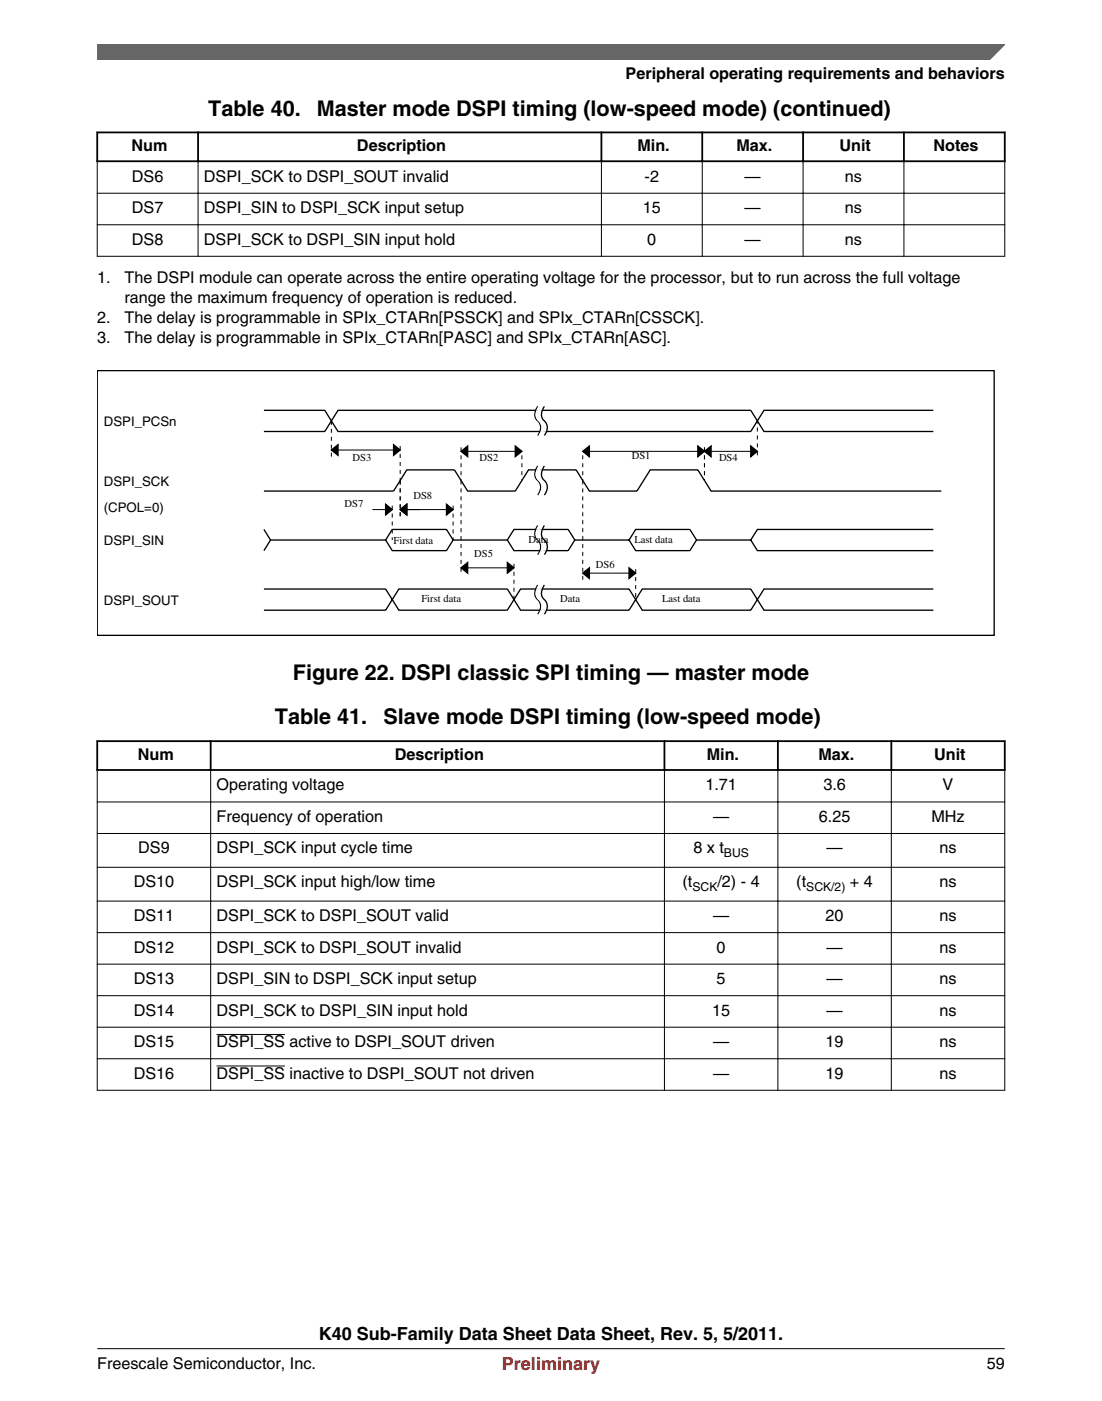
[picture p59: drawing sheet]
<svg xmlns="http://www.w3.org/2000/svg" width="216mm" height="274mm" viewBox="0 0 216 274" stroke-linecap="round" stroke-linejoin="round" font-family="sans-serif">
<defs><g id="words">
<g font-size="4.2">
<text x="40.8" y="22.6">Table 40.</text>
<text x="62.1" y="22.6">Master mode DSPI timing (low-speed mode) (continued)</text>
<text x="57.4" y="133.1">Figure 22. DSPI classic SPI timing — master mode</text>
<text x="53.8" y="141.8">Table 41.</text>
<text x="75.1" y="141.8">Slave mode DSPI timing (low-speed mode)</text>
</g>
<text font-size="3.5" x="62.5" y="262.3">K40 Sub-Family Data Sheet Data Sheet, Rev. 5, 5/2011.</text>
<text font-size="3.5" fill="#f00" x="98.3" y="268.2">Preliminary</text>
<g font-size="3.2">
<text x="122.6" y="15.5">Peripheral operating requirements and behaviors</text>
<text x="25.8" y="29.6">Num</text>
<text x="69.9" y="29.6">Description</text>
<text x="124.9" y="29.6">Min.</text>
<text x="144.3" y="29.6">Max.</text>
<text x="164.5" y="29.6">Unit</text>
<text x="182.9" y="29.6">Notes</text>
<text x="25.8" y="35.6">DS6</text>
<text x="40" y="35.6">DSPI_SCK to DSPI_SOUT invalid</text>
<text x="126.3" y="35.6">-2</text>
<text x="145.9" y="35.6">—</text>
<text x="165.5" y="35.6">ns</text>
<text x="25.8" y="41.7">DS7</text>
<text x="40" y="41.7">DSPI_SIN to DSPI_SCK input setup</text>
<text x="125.9" y="41.7">15</text>
<text x="145.9" y="41.7">—</text>
<text x="165.5" y="41.7">ns</text>
<text x="25.8" y="47.9">DS8</text>
<text x="40" y="47.9">DSPI_SCK to DSPI_SIN input hold</text>
<text x="126.8" y="47.9">0</text>
<text x="145.9" y="47.9">—</text>
<text x="165.5" y="47.9">ns</text>
<text x="19" y="55.5">1.</text>
<text x="24.4" y="55.5">The DSPI module can operate across the entire operating voltage for the processor, but to run across the full voltage</text>
<text x="24.4" y="59.4">range the maximum frequency of operation is reduced.</text>
<text x="19.1" y="63.3">2.</text>
<text x="24.4" y="63.3">The delay is programmable in SPIx_CTARn[PSSCK] and SPIx_CTARn[CSSCK].</text>
<text x="19.1" y="67.1">3.</text>
<text x="24.4" y="67.1">The delay is programmable in SPIx_CTARn[PASC] and SPIx_CTARn[ASC].</text>
<text x="27" y="148.8">Num</text>
<text x="77.3" y="148.8">Description</text>
<text x="138.5" y="148.8">Min.</text>
<text x="160.3" y="148.8">Max.</text>
<text x="183" y="148.8">Unit</text>
<text x="42.4" y="154.8">Operating voltage</text>
<text x="138.2" y="154.8">1.71</text>
<text x="161.3" y="154.8">3.6</text>
<text x="184.7" y="154.8">V</text>
<text x="42.4" y="160.9">Frequency of operation</text>
<text x="139.7" y="160.9">—</text>
<text x="160.4" y="160.9">6.25</text>
<text x="182.5" y="160.9">MHz</text>
<text x="27.1" y="167.1">DS9</text>
<text x="42.4" y="167.1">DSPI_SCK input cycle time</text>
<text x="135.8" y="167.1">8 x t</text>
<text x="161.9" y="167.1">—</text>
<text x="184.1" y="167.1">ns</text>
<text x="26.2" y="173.7">DS10</text>
<text x="42.4" y="173.7">DSPI_SCK input high/low time</text>
<text x="133.7" y="173.7">(t</text>
<text x="140.6" y="173.7">/2) - 4</text>
<text x="156" y="173.7">(t</text>
<text x="166.5" y="173.7">+ 4</text>
<text x="184.1" y="173.7">ns</text>
<text x="26.2" y="180.3">DS11</text>
<text x="42.4" y="180.3">DSPI_SCK to DSPI_SOUT valid</text>
<text x="139.7" y="180.3">—</text>
<text x="161.7" y="180.3">20</text>
<text x="184.1" y="180.3">ns</text>
<text x="26.2" y="186.5">DS12</text>
<text x="42.4" y="186.5">DSPI_SCK to DSPI_SOUT invalid</text>
<text x="140.4" y="186.5">0</text>
<text x="161.9" y="186.5">—</text>
<text x="184.1" y="186.5">ns</text>
<text x="26.2" y="192.7">DS13</text>
<text x="42.4" y="192.7">DSPI_SIN to DSPI_SCK input setup</text>
<text x="140.4" y="192.7">5</text>
<text x="161.9" y="192.7">—</text>
<text x="184.1" y="192.7">ns</text>
<text x="26.2" y="198.9">DS14</text>
<text x="42.4" y="198.9">DSPI_SCK to DSPI_SIN input hold</text>
<text x="139.5" y="198.9">15</text>
<text x="161.9" y="198.9">—</text>
<text x="184.1" y="198.9">ns</text>
<text x="26.2" y="205">DS15</text>
<text x="42.4" y="205">DSPI_SS active to DSPI_SOUT driven</text>
<text x="139.7" y="205">—</text>
<text x="161.7" y="205">19</text>
<text x="184.1" y="205">ns</text>
<text x="26.2" y="211.2">DS16</text>
<text x="42.4" y="211.2">DSPI_SS inactive to DSPI_SOUT not driven</text>
<text x="139.7" y="211.2">—</text>
<text x="161.7" y="211.2">19</text>
<text x="184.1" y="211.2">ns</text>
<text x="19" y="268">Freescale Semiconductor, Inc.</text>
<text x="193.3" y="268">59</text>
</g>
<g font-size="2.6">
<text x="20.3" y="83.5">DSPI_PCSn</text>
<text x="20.3" y="95.1">DSPI_SCK</text>
<text x="20.3" y="100.3">(CPOL=0)</text>
<text x="20.3" y="106.8">DSPI_SIN</text>
<text x="20.3" y="118.4">DSPI_SOUT</text>
</g>
<g font-size="2.4">
<text x="141.8" y="167.7">BUS</text>
<text x="135.7" y="174.4">SCK</text>
<text x="158" y="174.4">SCK/2)</text>
</g>
<g font-size="2.1">
<text x="123.8" y="89.9">DS1</text>
<text x="69.1" y="90.2">DS3</text>
<text x="94" y="90.2">DS2</text>
<text x="140.9" y="90.2">DS4</text>
<text x="67.5" y="99.3">DS7</text>
<text x="81" y="97.7">DS8</text>
<text x="77.1" y="106.5">First data</text>
<text x="103.5" y="106.3">Data</text>
<text x="124.3" y="106.3">Last data</text>
<text x="92.9" y="109.1">DS5</text>
<text x="116.8" y="111.2">DS6</text>
<text x="82.6" y="117.9">First data</text>
<text x="109.8" y="117.9">Data</text>
<text x="129.7" y="117.9">Last data</text>
</g>
</g></defs>
<path d="M18.9 31.6h178.1M18.9 25.9h178.1M19 25.8v5.9M38.8 25.8v5.9M117.8 25.8v5.9M137.6 25.8v5.9M157.3 25.8v5.9M177.1 25.8v5.9M196.8 25.8v5.9" fill="none" stroke="#000" stroke-width=".35"/>
<g fill="none" stroke="#000" stroke-width=".2">
<path d="M19 37.8h177.9M19 31.7v18.6M38.8 31.4v18.9M117.8 31.4v18.9M137.6 31.4v18.9M157.3 31.4v18.9M177.1 31.4v18.9M196.8 31.7v18.6M19 44h177.9M19 50.2h177.9M64.9 88.1h13.5M73 99.8h3.8"/>
<path d="M78.4 99.8h10.4M90.3 88.4h11.9M114.2 88.4h34.2M90.3 111.2h10.4M114.2 112.2h10.3"/>
</g>
<g fill="none" stroke="#000" stroke-width=".26">
<path d="M19 72.6h175.8v51.8h-175.8zM105.4 79.6a2.13 2.13 0 0 0 .2 3.2 2.1 2.1 0 0 1-.2 2.5M106.7 79.6a2.13 2.13 0 0 0 .2 3.2 2.1 2.1 0 0 1-.2 2.5M51.7 80.3h11.9l2.6 4.2h80.9l2.6-4.2h33.2M51.7 84.5h11.9l2.6-4.2h80.9l2.6 4.2h33.2M51.7 96.2h25.4l2.6-4.2h9.3l2.6 4.2h9.4l2.5-4.2h9.4l2.6 4.2h9.3l2.6-4.2h9.3l2.6 4.2h45.1M64.9 88.1l1.3-1v2.1zM75.6 98.7l1.2 1.1-1.2 1zM77.1 87.1l1.3 1-1.3 1.1zM78.4 99.8l1.3-1.1v2.1zM87.5 98.7l1.3 1.1-1.3 1zM90.3 88.4l1.3-1.1v2.1z"/>
<path d="M101 87.3l1.2 1.1-1.2 1zM105.4 91.2a2.13 2.13 0 0 0 .2 3.2 2.1 2.1 0 0 1-.2 2.5M106.7 91.2a2.13 2.13 0 0 0 .2 3.2 2.1 2.1 0 0 1-.2 2.5M114.2 88.4l1.3-1.1v2.1zM136.7 87.3l1.3 1.1-1.3 1zM138 88.4l1.3-1.1v2.1zM147.1 87.3l1.3 1.1-1.3 1zM51.7 115.3h23.9l2.5 4.2h21.3l2.6-4.2h21.2l2.6 4.2h21.3l2.6-4.2h33.2M51.7 119.5h23.9l2.5-4.2h21.3l2.6 4.2h21.2l2.6-4.2h21.3l2.6 4.2h33.2M51.7 103.7l1.3 2M75.6 105.7h-22.6l-1.3 2.1M75.6 105.7l1.2 2.1h10.7l1.3-2.1h10.6"/>
<path d="M75.6 105.7l1.2-2h10.7l1.3 2M90.3 111.2l1.3-1.1v2.1zM99.4 110.1l1.3 1.1-1.3 1zM99.4 105.7l1.3 2.1h10.6l1.3-2.1h10.6M99.4 105.7l1.3-2h10.6l1.3 2M105.4 102.9a2.13 2.13 0 0 0 .2 3.2 2.1 2.1 0 0 1-.2 2.5M105.4 114.6a2.13 2.13 0 0 0 .2 3.1 2.1 2.1 0 0 1-.2 2.6M106.7 102.9a2.13 2.13 0 0 0 .2 3.2 2.1 2.1 0 0 1-.2 2.5M106.7 114.6a2.13 2.13 0 0 0 .2 3.1 2.1 2.1 0 0 1-.2 2.6M114.2 112.2l1.3-1v2.1zM123.2 105.7l1.3 2.1h10.7l1.3-2.1h10.6M123.2 105.7l1.3-2h10.7l1.3 2"/>
<path d="M123.2 111.2l1.3 1-1.3 1.1zM147.1 105.7l1.3 2.1h34.5M182.9 103.7h-34.5l-1.3 2"/>
</g>
<g fill="#000">
<path d="M64.9 88.1l1.3-1v2.1zM75.6 98.7l1.2 1.1-1.2 1zM77.1 87.1l1.3 1-1.3 1.1zM78.4 99.8l1.3-1.1v2.1zM87.5 98.7l1.3 1.1-1.3 1zM90.3 88.4l1.3-1.1v2.1zM101 87.3l1.2 1.1-1.2 1zM114.2 88.4l1.3-1.1v2.1zM138 88.4l1.3-1.1v2.1zM136.7 87.3l1.3 1.1-1.3 1zM147.1 87.3l1.3 1.1-1.3 1zM90.3 111.2l1.3-1.1v2.1z"/>
<path d="M99.4 110.1l1.3 1.1-1.3 1zM114.2 112.2l1.3-1v2.1zM123.2 111.2l1.3 1-1.3 1.1z"/>
</g>
<g fill="none" stroke="#000" stroke-width=".2" stroke-dasharray=".8 .8" stroke-linecap="butt">
<path d="M64.9 82.4v7.3M76.8 99v6.7M78.4 87.3v6.8M78.4 94.1v7.2M88.8 99v6.7M90.3 87.6v6.5M90.3 94.1v18.6M102.2 89.2v4.9M114.2 89.2v4.9M114.2 94.1v19.7M138 87.6v6.5M148.4 89.2v-6.8"/>
<path d="M100.7 110.4v7M124.5 111.4v6"/>
</g>
<g fill="none" stroke="#fff" stroke-width=".26">
<path d="M105.6 79.6a2.13 2.13 0 0 0 .3 3.2 2.1 2.1 0 0 1-.3 2.5M105.9 79.6a2.13 2.13 0 0 0 .3 3.2 2.1 2.1 0 0 1-.3 2.5M106.1 79.6a2.13 2.13 0 0 0 .3 3.2 2.1 2.1 0 0 1-.3 2.5M106.4 79.6a2.13 2.13 0 0 0 .3 3.2 2.1 2.1 0 0 1-.3 2.5M105.6 91.2a2.13 2.13 0 0 0 .3 3.2 2.1 2.1 0 0 1-.3 2.5M105.9 91.2a2.13 2.13 0 0 0 .3 3.2 2.1 2.1 0 0 1-.3 2.5M106.1 91.2a2.13 2.13 0 0 0 .3 3.2 2.1 2.1 0 0 1-.3 2.5M106.4 91.2a2.13 2.13 0 0 0 .3 3.2 2.1 2.1 0 0 1-.3 2.5M105.6 102.9a2.13 2.13 0 0 0 .3 3.2 2.1 2.1 0 0 1-.3 2.5M105.6 114.6a2.13 2.13 0 0 0 .3 3.1 2.1 2.1 0 0 1-.3 2.6M105.9 102.9a2.13 2.13 0 0 0 .3 3.2 2.1 2.1 0 0 1-.3 2.5M105.9 114.6a2.13 2.13 0 0 0 .3 3.1 2.1 2.1 0 0 1-.3 2.6"/>
<path d="M106.1 102.9a2.13 2.13 0 0 0 .3 3.2 2.1 2.1 0 0 1-.3 2.5M106.1 114.6a2.13 2.13 0 0 0 .3 3.1 2.1 2.1 0 0 1-.3 2.6M106.4 102.9a2.13 2.13 0 0 0 .3 3.2 2.1 2.1 0 0 1-.3 2.5M106.4 114.6a2.13 2.13 0 0 0 .3 3.1 2.1 2.1 0 0 1-.3 2.6"/>
</g>
<g fill="#fff">
<path d="M19 138.2h177.8v77.1h-177.8z" fill-rule="evenodd"/>
<path d="M19.2 145.3h21.9v5.3h-21.9z" fill-rule="evenodd"/>
<path d="M41.5 145.3h88.5v5.3h-88.5z" fill-rule="evenodd"/>
<path d="M130.4 145.3h21.8v5.3h-21.8z" fill-rule="evenodd"/>
<path d="M152.6 145.3h21.8v5.3h-21.8z" fill-rule="evenodd"/>
<path d="M174.8 145.3h21.9v5.3h-21.9z" fill-rule="evenodd"/>
<path d="M19.1 150.9h22.1v6h-22.1z" fill-rule="evenodd"/>
<path d="M41.4 150.9h88.7v6h-88.7z" fill-rule="evenodd"/>
<path d="M130.3 150.9h22v6h-22z" fill-rule="evenodd"/>
<path d="M152.5 150.9h22v6h-22z" fill-rule="evenodd"/>
<path d="M174.7 150.9h22.1v6h-22.1z" fill-rule="evenodd"/>
<path d="M19.1 157.1h22.1v6h-22.1z" fill-rule="evenodd"/>
<path d="M41.4 157.1h88.7v6h-88.7z" fill-rule="evenodd"/>
<path d="M130.3 157.1h22v6h-22z" fill-rule="evenodd"/>
<path d="M152.5 157.1h22v6h-22z" fill-rule="evenodd"/>
<path d="M174.7 157.1h22.1v6h-22.1z" fill-rule="evenodd"/>
<path d="M19.1 163.3h22.1v6.4h-22.1z" fill-rule="evenodd"/>
<path d="M41.4 163.3h88.7v6.4h-88.7z" fill-rule="evenodd"/>
<path d="M130.3 163.3h22v6.4h-22z" fill-rule="evenodd"/>
<path d="M152.5 163.3h22v6.4h-22z" fill-rule="evenodd"/>
<path d="M174.7 163.3h22.1v6.4h-22.1z" fill-rule="evenodd"/>
<path d="M19.1 169.9h22.1v6.4h-22.1z" fill-rule="evenodd"/>
<path d="M41.4 169.9h88.7v6.4h-88.7z" fill-rule="evenodd"/>
<path d="M130.3 169.9h22v6.4h-22z" fill-rule="evenodd"/>
<path d="M152.5 169.9h22v6.4h-22z" fill-rule="evenodd"/>
<path d="M174.7 169.9h22.1v6.4h-22.1z" fill-rule="evenodd"/>
<path d="M19.1 176.5h22.1v6h-22.1z" fill-rule="evenodd"/>
<path d="M41.4 176.5h88.7v6h-88.7z" fill-rule="evenodd"/>
<path d="M130.3 176.5h22v6h-22z" fill-rule="evenodd"/>
<path d="M152.5 176.5h22v6h-22z" fill-rule="evenodd"/>
<path d="M174.7 176.5h22.1v6h-22.1z" fill-rule="evenodd"/>
<path d="M19.1 182.7h22.1v6h-22.1z" fill-rule="evenodd"/>
<path d="M41.4 182.7h88.7v6h-88.7z" fill-rule="evenodd"/>
<path d="M130.3 182.7h22v6h-22z" fill-rule="evenodd"/>
<path d="M152.5 182.7h22v6h-22z" fill-rule="evenodd"/>
<path d="M174.7 182.7h22.1v6h-22.1z" fill-rule="evenodd"/>
<path d="M19.1 188.9h22.1v6h-22.1z" fill-rule="evenodd"/>
<path d="M41.4 188.9h88.7v6h-88.7z" fill-rule="evenodd"/>
<path d="M130.3 188.9h22v6h-22z" fill-rule="evenodd"/>
<path d="M152.5 188.9h22v6h-22z" fill-rule="evenodd"/>
<path d="M174.7 188.9h22.1v6h-22.1z" fill-rule="evenodd"/>
<path d="M19.1 195h22.1v6h-22.1z" fill-rule="evenodd"/>
<path d="M41.4 195h88.7v6h-88.7z" fill-rule="evenodd"/>
<path d="M130.3 195h22v6h-22z" fill-rule="evenodd"/>
<path d="M152.5 195h22v6h-22z" fill-rule="evenodd"/>
<path d="M174.7 195h22.1v6h-22.1z" fill-rule="evenodd"/>
<path d="M19.1 201.2h22.1v6h-22.1z" fill-rule="evenodd"/>
<path d="M41.4 201.2h88.7v6h-88.7z" fill-rule="evenodd"/>
</g>
<path d="M42.4 202.6h13.4" fill="none" stroke="#000" stroke-width=".2"/>
<g fill="#fff">
<path d="M130.3 201.2h22v6h-22z" fill-rule="evenodd"/>
<path d="M152.5 201.2h22v6h-22z" fill-rule="evenodd"/>
<path d="M174.7 201.2h22.1v6h-22.1z" fill-rule="evenodd"/>
<path d="M19.1 207.4h22.1v6h-22.1z" fill-rule="evenodd"/>
<path d="M41.4 207.4h88.7v6h-88.7z" fill-rule="evenodd"/>
</g>
<path d="M42.4 208.7h13.4" fill="none" stroke="#000" stroke-width=".2"/>
<g fill="#fff">
<path d="M130.3 207.4h22v6h-22z" fill-rule="evenodd"/>
<path d="M152.5 207.4h22v6h-22z" fill-rule="evenodd"/>
<path d="M174.7 207.4h22.1v6h-22.1z" fill-rule="evenodd"/>
</g>
<path d="M18.9 145.1h178.1M18.9 150.8h178.1M19 144.9v6M41.3 144.9v6M130.2 144.9v6M152.4 144.9v6M174.6 144.9v6M196.8 144.9v6" fill="none" stroke="#000" stroke-width=".35"/>
<g fill="none" stroke="#000" stroke-width=".2">
<path d="M19 157h177.9M19 150.9v62.7M41.3 150.6v63M130.2 150.6v63M152.4 150.6v63M174.6 150.6v63M196.8 150.9v62.7M19 163.2h177.9M19 169.8h177.9M19 176.4h177.9M19 182.6h177.9M19 188.8h177.9"/>
<path d="M19 195h177.9M19 201.1h177.9M19 207.3h177.9M19 213.5h177.9"/>
</g>
<path d="M19 8.7h177.8l-5.6 3h-172.2z" fill="#666"/>
<path d="M19 11.7v-3h177.8l-3 3" fill="none" stroke="#666" stroke-width=".28"/>
<path d="M19 264.1h177.8" fill="none" stroke="#000" stroke-width=".2"/>
<use href="#words"/>
</svg>
